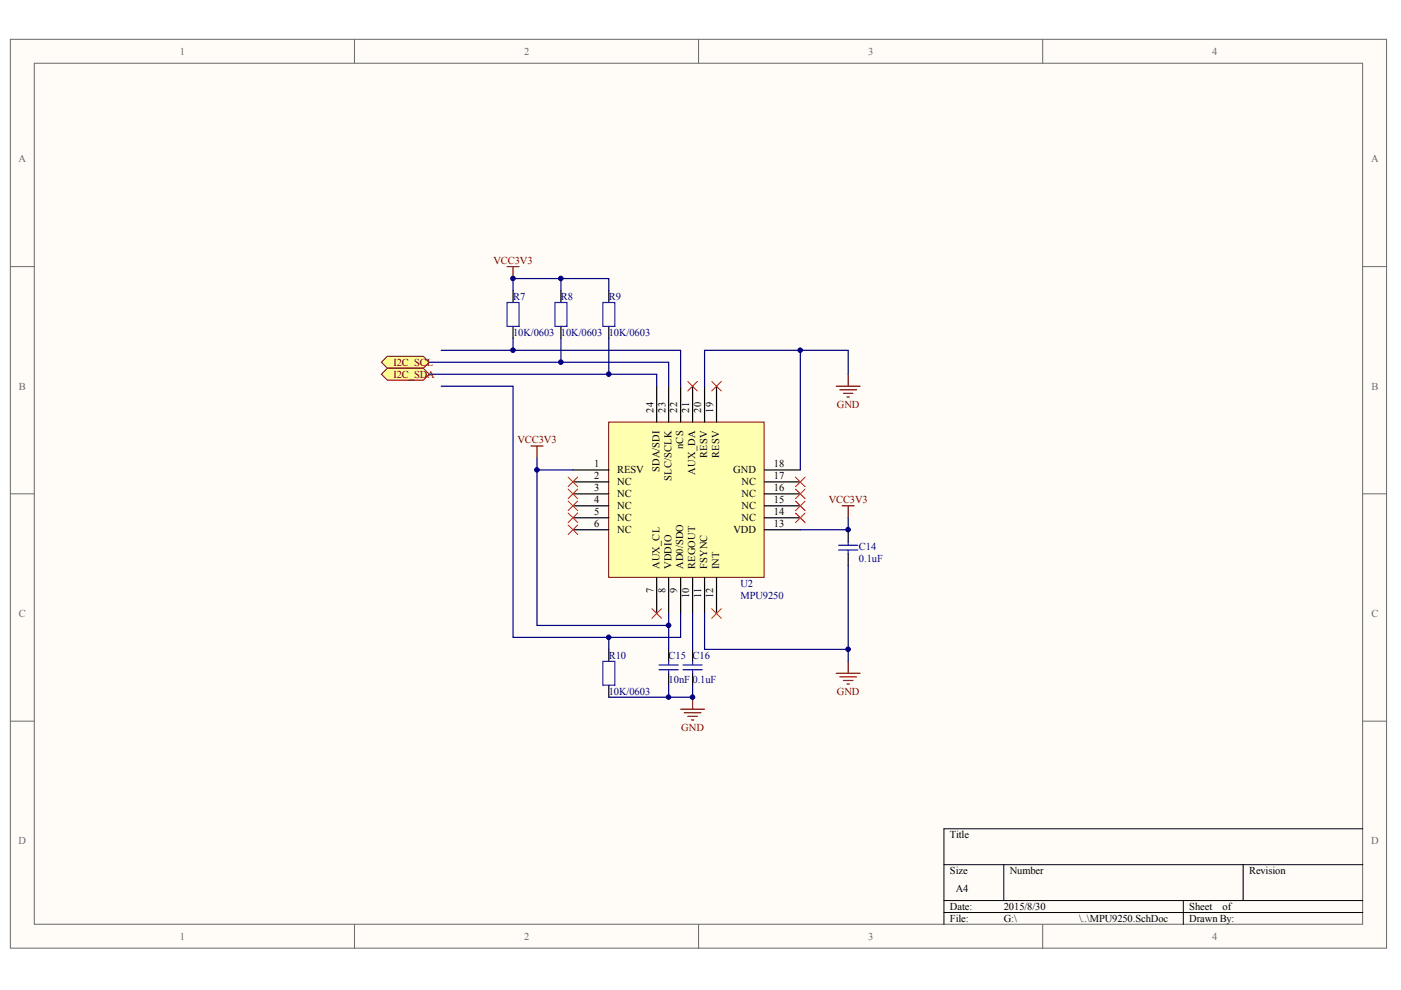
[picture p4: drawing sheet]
<svg xmlns="http://www.w3.org/2000/svg" width="297mm" height="210mm" viewBox="0 0 297 210" stroke-linecap="round" stroke-linejoin="round" font-family="sans-serif">
<defs><g id="words">
<g font-size="2.2" fill="#696969">
<text x="38.2" y="11.6">1</text>
<text x="111.1" y="11.6">2</text>
<text x="184.1" y="11.6">3</text>
<text x="257" y="11.6">4</text>
<text x="3.9" y="34.4">A</text>
<text x="290.7" y="34.4">A</text>
<text x="4" y="82.6">B</text>
<text x="290.8" y="82.6">B</text>
<text x="4" y="130.8">C</text>
<text x="290.8" y="130.8">C</text>
<text x="3.9" y="179">D</text>
<text x="290.7" y="179">D</text>
<text x="38.2" y="199.3">1</text>
<text x="111.1" y="199.3">2</text>
<text x="184.1" y="199.3">3</text>
<text x="257" y="199.3">4</text>
</g>
<g font-size="2.2" fill="#800000">
<text x="104.6" y="56">VCC3V3</text>
<text x="83.4" y="77.5">I2C_SCL</text>
<text x="83.4" y="80.1">I2C_SDA</text>
<text x="177.4" y="86.4">GND</text>
<text x="109.7" y="94">VCC3V3</text>
<text x="175.7" y="106.7">VCC3V3</text>
<text x="177.4" y="147.3">GND</text>
<text x="144.4" y="154.9">GND</text>
</g>
<g font-size="2.2" fill="#000080">
<text x="108.8" y="63.6">R7</text>
<text x="118.9" y="63.6">R8</text>
<text x="129.1" y="63.6">R9</text>
<text x="108.8" y="71.2">10K/0603</text>
<text x="118.9" y="71.2">10K/0603</text>
<text x="129.1" y="71.2">10K/0603</text>
<text x="182.1" y="116.6">C14</text>
<text x="182.1" y="119.1">0.1uF</text>
<text x="157" y="124.5">U2</text>
<text x="157" y="127">MPU9250</text>
<text x="129.1" y="139.7">R10</text>
<text x="141.8" y="139.7">C15 C16</text>
<text x="129.1" y="147.3">10K/0603</text>
<text x="141.8" y="144.7">10nF 0.1uF</text>
</g>
<g font-size="2.2">
<text x="138.5" y="87.5" transform="rotate(-90 138.5 87.5)">24</text>
<text x="141.1" y="87.5" transform="rotate(-90 141.1 87.5)">23</text>
<text x="143.6" y="87.5" transform="rotate(-90 143.6 87.5)">22</text>
<text x="146.1" y="87.5" transform="rotate(-90 146.1 87.5)">21</text>
<text x="148.7" y="87.5" transform="rotate(-90 148.7 87.5)">20</text>
<text x="151.2" y="87.5" transform="rotate(-90 151.2 87.5)">19</text>
<text x="144.9" y="95.2" transform="rotate(-90 144.9 95.2)">nCS</text>
<text x="126" y="99.1">1</text>
<text x="126" y="101.6">2</text>
<text x="130.9" y="100.4">RESV</text>
<text x="139.8" y="100.1" transform="rotate(-90 139.8 100.1)">SDA/SDI</text>
<text x="142.3" y="101.9" transform="rotate(-90 142.3 101.9)">SLC/SCLK</text>
<text x="147.4" y="100.6" transform="rotate(-90 147.4 100.6)">AUX_DA</text>
<text x="150" y="97.1" transform="rotate(-90 150 97.1)">RESV</text>
<text x="152.5" y="97.1" transform="rotate(-90 152.5 97.1)">RESV</text>
<text x="155.5" y="100.4">GND</text>
<text x="164.1" y="101.6">17</text>
<text x="164.1" y="99.1">18</text>
<text x="126" y="104.2">3</text>
<text x="126" y="106.7">4</text>
<text x="130.9" y="102.9">NC</text>
<text x="130.9" y="105.4">NC</text>
<text x="130.9" y="108">NC</text>
<text x="157.2" y="108">NC</text>
<text x="157.2" y="105.4">NC</text>
<text x="157.2" y="102.9">NC</text>
<text x="164.1" y="106.7">15</text>
<text x="164.1" y="104.2">16</text>
<text x="126" y="109.2">5</text>
<text x="126" y="111.8">6</text>
<text x="130.9" y="110.5">NC</text>
<text x="130.9" y="113">NC</text>
<text x="155.5" y="113">VDD</text>
<text x="157.2" y="110.5">NC</text>
<text x="164.1" y="111.8">13</text>
<text x="164.1" y="109.2">14</text>
<text x="138.5" y="125.6" transform="rotate(-90 138.5 125.6)">7</text>
<text x="139.8" y="120.7" transform="rotate(-90 139.8 120.7)">AUX_CL</text>
<text x="141.1" y="125.6" transform="rotate(-90 141.1 125.6)">8</text>
<text x="142.3" y="120.7" transform="rotate(-90 142.3 120.7)">VDDIO</text>
<text x="143.6" y="125.6" transform="rotate(-90 143.6 125.6)">9</text>
<text x="144.9" y="120.7" transform="rotate(-90 144.9 120.7)">AD0/SDO</text>
<text x="147.4" y="120.7" transform="rotate(-90 147.4 120.7)">REGOUT</text>
<text x="150" y="120.7" transform="rotate(-90 150 120.7)">FSYNC</text>
<text x="152.5" y="120.7" transform="rotate(-90 152.5 120.7)">INT</text>
<text x="146.1" y="126.8" transform="rotate(-90 146.1 126.8)">10</text>
<text x="148.7" y="126.8" transform="rotate(-90 148.7 126.8)">11</text>
<text x="151.2" y="126.8" transform="rotate(-90 151.2 126.8)">12</text>
<text x="201.4" y="177.7">Title</text>
<text x="201.4" y="185.3">Size</text>
<text x="214.1" y="185.3">Number</text>
<text x="264.8" y="185.3">Revision</text>
<text x="202.7" y="189.1">A4</text>
<text x="201.4" y="192.9">Date:</text>
<text x="201.4" y="195.5">File:</text>
<text x="212.8" y="192.9">2015/8/30</text>
<text x="212.8" y="195.5">G:\</text>
<text x="228.8" y="195.5">\..\MPU9250.SchDoc</text>
<text x="252.2" y="192.9">Sheet</text>
<text x="252.2" y="195.5">Drawn By:</text>
<text x="259.2" y="192.9">of</text>
</g>
</g></defs>
<g fill="#fffcf8" stroke="#696969" stroke-width=".21">
<path d="M2.2 8.3h291.8v192.7h-291.8z"/>
<path d="M7.3 13.4h281.6v182.6h-281.6z"/>
</g>
<path d="M75.2 8.3v5.1M148.1 8.3v5.1M221.1 8.3v5.1M2.2 56.5h5.1M289 56.5h5M2.2 104.7h5.1M289 104.7h5M2.2 152.9h5.1M289 152.9h5M75.2 196v5.1M148.1 196v5.1M221.1 196v5.1" fill="none" stroke="#696969" stroke-width=".21"/>
<path d="M289 175.7h-88.9v20.3M200.1 183.3h88.9M200.1 190.9h88.9M200.1 193.5h88.9M212.8 183.3v7.6M250.9 190.9v5.1M263.6 183.3v7.6" fill="none" stroke="#000" stroke-width=".21"/>
<path d="M129.1 89.5h32.9v32.9h-32.9z" fill="#ffffb0" stroke="#800000" stroke-width=".21"/>
<g fill="none" stroke="#000" stroke-width=".25">
<path d="M108.8 61.6v2.5M108.8 69.2v2.5M118.9 61.6v2.5M118.9 69.2v2.5M129.1 61.6v2.5M129.1 69.2v2.5M121.5 99.6h7.6M139.2 81.9v7.6M141.8 81.9v7.6M144.3 81.9v7.6M146.8 81.9v7.6M149.4 81.9v7.6"/>
<path d="M151.9 81.9v7.6M162.1 99.6h7.6M121.5 102.2h7.6M121.5 104.7h7.6M121.5 107.2h7.6M121.5 109.8h7.6M121.5 112.3h7.6M162.1 102.2h7.6M162.1 104.7h7.6M162.1 107.2h7.6M162.1 109.8h7.6M162.1 112.3h7.6"/>
<path d="M179.8 112.3v2.6M179.8 117.4v2.5M129.1 137.7v2.5M139.2 122.5v7.6M141.8 122.5v7.6M141.8 137.7v2.5M144.3 122.5v7.6M146.8 122.5v7.6M146.8 137.7v2.5M149.4 122.5v7.6M151.9 122.5v7.6M129.1 145.3v2.5"/>
<path d="M141.8 142.8v2.5M146.8 142.8v2.5"/>
</g>
<g fill="none" stroke="#f00" stroke-width=".21">
<path d="M145.8 80.9l2.1 2M147.9 80.9l-2.1 2M150.9 80.9l2 2M152.9 80.9l-2 2M120.5 101.2l2 2M120.5 103.7l2 2M120.5 106.2l2 2.1M120.5 108.8l2 2M120.5 111.3l2 2M122.5 101.2l-2 2M122.5 103.7l-2 2M122.5 106.2l-2 2.1"/>
<path d="M122.5 108.8l-2 2M122.5 111.3l-2 2M168.7 108.8l2 2M168.7 106.2l2 2.1M168.7 103.7l2 2M168.7 101.2l2 2M170.7 108.8l-2 2M170.7 106.2l-2 2.1M170.7 103.7l-2 2M170.7 101.2l-2 2M138.2 129.1l2 2M140.2 129.1l-2 2"/>
<path d="M150.9 129.1l2 2M152.9 129.1l-2 2"/>
</g>
<g fill="none" stroke="#800000" stroke-width=".25">
<path d="M107.5 56.5h2.5M108.8 56.5v2.6M179.8 79.3v2.6M112.6 94.6h2.5M113.9 94.6v2.5M177.3 81.9h5.1M178.1 82.6h3.5M178.8 83.4h2M179.6 84.2h.5M178.6 107.2h2.5M179.8 107.2v2.6M144.3 150.4h5.1"/>
<path d="M145.1 151.1h3.5M145.8 151.9h2.1M146.6 152.6h.5M146.8 147.8v2.6M177.3 142.8h5.1M178.1 143.5h3.5M178.8 144.3h2M179.6 145h.5M179.8 140.2v2.6"/>
</g>
<g fill="none" stroke="#000080" stroke-width=".25">
<path d="M118.9 59.1v2.5M91 76.8h50.8v5.1M91 79.3h48.2v2.6M93.6 74.3h50.7v7.6M108.8 61.6v-2.5h20.3v2.5M108.8 71.7v2.6M118.9 71.7v5.1M169.7 74.3v25.3M179.8 79.3v-5h-30.4v7.6M93.6 81.9h15.2v53.2h35.5v-5M113.9 97.1v35.5h27.9M113.9 99.6h7.6"/>
<path d="M179.8 109.8v2.5h-10.1M179.8 119.9v20.3M129.1 135.1v2.6M141.8 130.1v7.6M146.8 130.1v7.6M149.4 130.1v7.6h30.4M129.1 147.8h12.7M141.8 145.3v2.5h5v-2.5"/>
</g>
<path d="M177.8 115.6h4.1M177.8 116.6h4.1M179.8 114.9v.7M179.8 116.6v.8M139.7 141h4.1M139.7 142h4.1M141.8 140.2v.8M141.8 142v.8M144.8 141h4.1M144.8 142h4.1M146.8 140.2v.8M146.8 142v.8" fill="none" stroke="#00f" stroke-width=".25"/>
<path d="M107.5 64.1h2.5v5.1h-2.5zM117.7 64.1h2.5v5.1h-2.5zM127.8 64.1h2.5v5.1h-2.5zM127.8 140.2h2.5v5.1h-2.5z" fill="none" stroke="#03c" stroke-width=".25"/>
<g fill="#ffff80" stroke="#800000" stroke-width=".21">
<path d="M80.9 76.8l1.2-1.3h7.6l1.3 1.3-1.3 1.3h-7.6z" fill-rule="evenodd"/>
<path d="M80.9 79.3l1.2-1.2h7.6l1.3 1.2-1.3 1.3h-7.6z" fill-rule="evenodd"/>
</g>
<path d="M129.1 71.7v7.6" fill="none" stroke="#000080" stroke-width=".25"/>
<g fill="#000080" stroke="#000080" stroke-width=".21">
<circle cx="108.8" cy="74.3" r=".48"/>
<circle cx="108.8" cy="59" r=".48"/>
<circle cx="113.8" cy="99.6" r=".48"/>
<circle cx="118.9" cy="76.8" r=".48"/>
<circle cx="118.9" cy="59" r=".48"/>
<circle cx="129.1" cy="135.1" r=".48"/>
<circle cx="129.1" cy="79.3" r=".48"/>
<circle cx="141.7" cy="147.8" r=".48"/>
<circle cx="141.7" cy="132.6" r=".48"/>
<circle cx="146.8" cy="147.8" r=".48"/>
<circle cx="169.7" cy="74.3" r=".48"/>
<circle cx="179.8" cy="137.7" r=".48"/>
<circle cx="179.8" cy="112.3" r=".48"/>
</g>
<use href="#words"/>
</svg>
